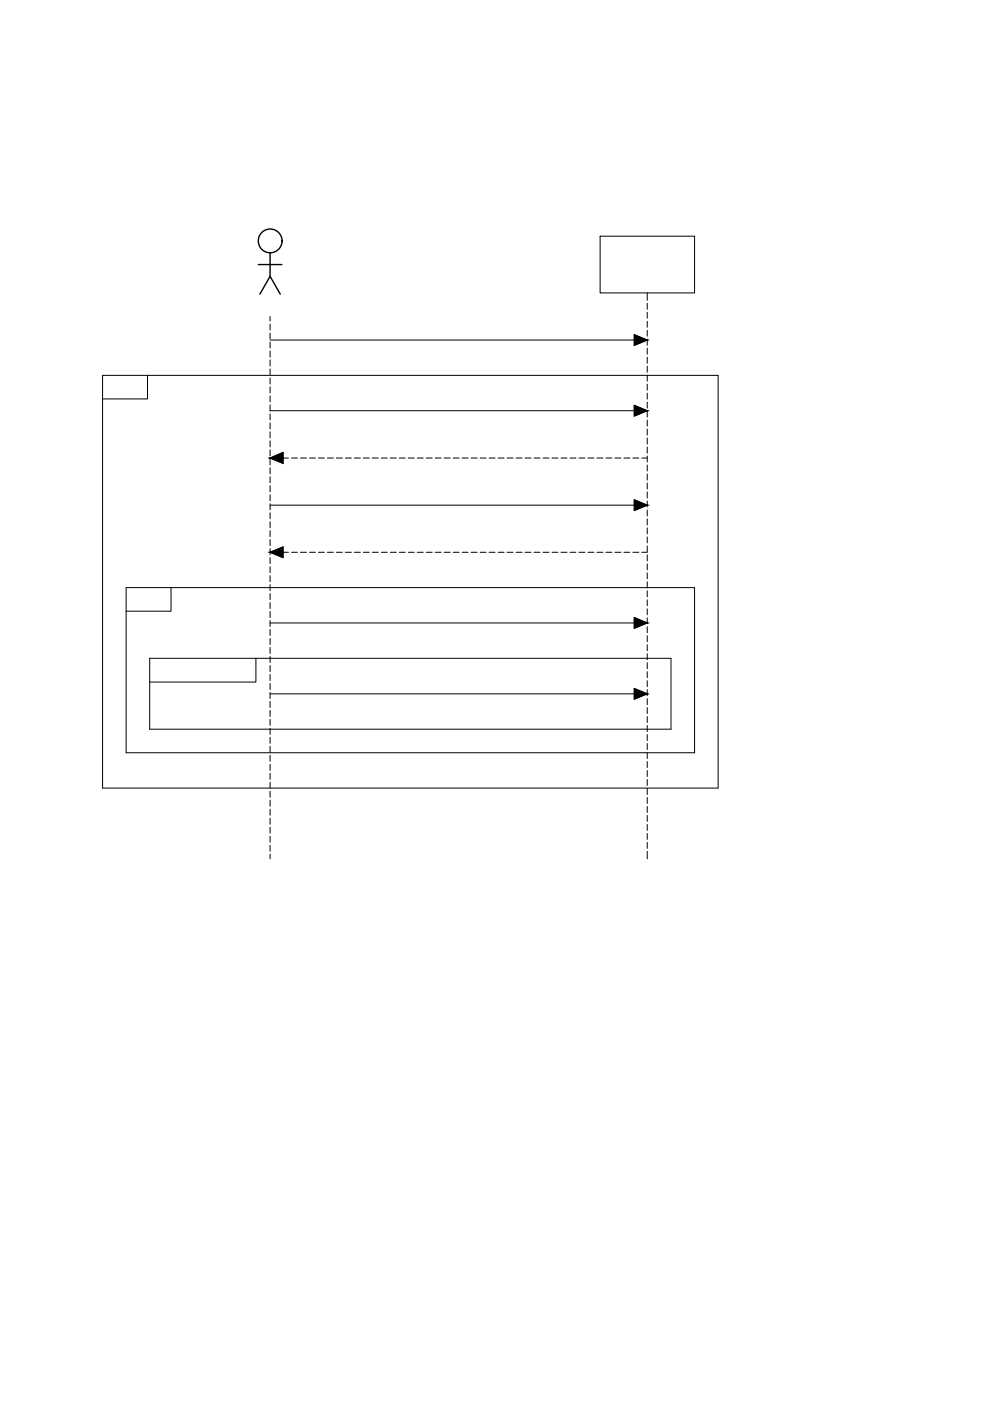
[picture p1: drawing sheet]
<svg xmlns="http://www.w3.org/2000/svg" width="210mm" height="297mm" viewBox="0 0 210 297" stroke-linecap="round" stroke-linejoin="round" font-family="sans-serif">
<g fill="none" stroke="#000" stroke-width=".3">
<path d="M54.8 56.1h5M57.3 53.6v5l2.1 3.8M57.3 58.6l-2.2 3.8"/>
<circle cx="57.3" cy="51.1" r="2.52"/>
</g>
<!-- layer: Fina -->
<g fill="none" stroke="#000" stroke-width=".21">
<path d="M127.2 50.1h20.1v12h-20.1zM21.7 79.6h130.6v87.5h-130.6zM31.3 79.6v5h-9.6M57.3 67.1v1M57.3 68.7v1.3M57.3 70.6v1.3M57.3 72.5v1.3M57.3 74.4v1.3M57.3 76.3v1.3M57.3 78.2v1.3M57.3 72.1h77.2M134.5 71l2.7 1.1-2.7 1.1z"/>
<path d="M137.2 62.1v1.6M137.2 64.3v1.3M137.2 66.2v1.3M137.2 68.1v1.3M137.2 70v1.3M137.2 71.9v1.3M137.2 73.8v1.3M137.2 75.7v1.3M137.2 77.6v1.3M137.2 79.5v1.3M57.3 97.1l2.7-1.2v2.4zM57.3 80.1v1.3"/>
<path d="M57.3 82v1.3M57.3 83.9v1.3M57.3 85.9v1.2M57.3 87.8v1.2M57.3 89.7v1.2M57.3 91.6v1.2M57.3 93.5v1.2M57.3 95.4v1.2M57.3 97.3v1.3M57.3 99.2v1.3M57.3 87.1h77.2M134.5 85.9l2.7 1.2-2.7 1.1z"/>
<path d="M137.2 81.4v1.3M137.2 83.4v1.2M137.2 85.3v1.2M137.2 87.2v1.2M137.2 89.1v1.2M137.2 91v1.2M137.2 92.9v1.2M137.2 94.8v1.3M137.2 96.7v1.3M137.2 98.6v1.3M57.3 117.1l2.7-1.1v2.2zM57.3 101.1v1.3"/>
<path d="M57.3 103v1.3M57.3 104.9v1.3M57.3 106.8v1.3M57.3 108.7v1.3M57.3 110.6v1.3M57.3 112.5v1.3M57.3 114.4v1.3M57.3 116.3v1.3M57.3 118.2v1.3M57.3 107.1h77.2M134.5 106l2.7 1.1-2.7 1.1zM137.2 100.5v1.3"/>
<path d="M137.2 102.4v1.3M137.2 104.3v1.3M137.2 106.2v1.3M137.2 108.1v1.3M137.2 110v1.3M137.2 111.9v1.3M137.2 113.8v1.3M137.2 115.7v1.3M137.2 117.6v1.3M137.2 119.5v1.3M26.7 124.6h120.6v35h-120.6zM31.7 139.6h110.6v15h-110.6z"/>
<path d="M36.3 124.6v5h-9.6M54.3 139.6v5h-22.6M57.3 120.1v1.3M57.3 122v1.3M57.3 124v1.2M57.3 125.9v1.2M57.3 127.8v1.2M57.3 129.7v1.2M57.3 131.6v1.2M57.3 133.5v1.2M57.3 135.4v1.3M57.3 137.3v1.3"/>
<path d="M57.3 139.2v1.3M57.3 132.1h77.2M134.5 130.9l2.7 1.2-2.7 1.1zM137.2 121.5v1.2M137.2 123.4v1.2M137.2 125.3v1.2M137.2 127.2v1.2M137.2 129.1v1.2M137.2 131v1.2M137.2 132.9v1.3M137.2 134.8v1.3M137.2 136.7v1.3"/>
<path d="M137.2 138.6v1.3M57.3 141.1v1.3M57.3 143v1.3M57.3 144.9v1.3M57.3 146.8v1.3M57.3 148.7v1.3M57.3 150.6v1.3M57.3 152.5v1.3M57.3 154.4v1.3M57.3 156.3v1.3M57.3 158.2v1.3M57.3 147.1h77.2"/>
<path d="M134.5 146l2.7 1.1-2.7 1.2zM137.2 140.5v1.3M137.2 142.4v1.3M137.2 144.3v1.3M137.2 146.2v1.3M137.2 148.1v1.3M137.2 150v1.3M137.2 151.9v1.3M137.2 153.8v1.3M137.2 155.7v1.3M137.2 157.6v1.3M137.2 159.6v1.2"/>
<path d="M57.3 160.1v1.3M57.3 162.1v1.2M57.3 164v1.2M57.3 165.9v1.2M57.3 167.8v1.2M57.3 169.7v1.2M57.3 171.6v1.2M57.3 173.5v1.3M57.3 175.4v1.3M57.3 177.3v1.3M57.3 179.2v1.3M137.2 161.5v1.2"/>
<path d="M137.2 163.4v1.2M137.2 165.3v1.2M137.2 167.2v1.2M137.2 169.1v1.2M137.2 171v1.3M137.2 172.9v1.3M137.2 174.8v1.3M137.2 176.7v1.3M137.2 178.6v1.3M57.3 181.1v1M137.2 180.5v1.6"/>
</g>
<g fill="#000" stroke="#000" stroke-width=".21">
<path d="M134.5 71l2.7 1.1h-2.7zM134.5 72.1v1.1l2.7-1.1z"/>
<path d="M57.3 97.1l2.7-1.2v1.2zM57.3 97.1l2.7 1.2v-1.2z"/>
<path d="M134.5 85.9l2.7 1.2h-2.7zM134.5 87.1v1.1l2.7-1.1z"/>
<path d="M57.3 117.1l2.7-1.1v1.1zM57.3 117.1l2.7 1.1v-1.1z"/>
<path d="M134.5 106l2.7 1.1h-2.7zM134.5 107.1v1.1l2.7-1.1z"/>
<path d="M134.5 130.9l2.7 1.2h-2.7zM134.5 132.1v1.1l2.7-1.1z"/>
<path d="M134.5 146l2.7 1.1h-2.7zM134.5 147.1v1.2l2.7-1.2z"/>
</g>
<!-- layer: Tracejado -->
<g fill="none" stroke="#000" stroke-width=".21">
<path d="M60 97.1h1.2M61.8 97.1h1.3M63.7 97.1h1.3M65.6 97.1h1.3M67.5 97.1h1.3M69.4 97.1h1.3M71.3 97.1h1.3M73.2 97.1h1.3M75.1 97.1h1.3M77 97.1h1.3M78.9 97.1h1.3M80.8 97.1h1.3"/>
<path d="M82.7 97.1h1.3M84.7 97.1h1.2M86.6 97.1h1.2M88.5 97.1h1.2M90.4 97.1h1.2M92.3 97.1h1.2M94.2 97.1h1.2M96.1 97.1h1.3M98 97.1h1.3M99.9 97.1h1.3M101.8 97.1h1.3M103.7 97.1h1.3"/>
<path d="M105.6 97.1h1.3M107.5 97.1h1.3M109.4 97.1h1.3M111.3 97.1h1.3M113.2 97.1h1.3M115.1 97.1h1.3M117 97.1h1.3M118.9 97.1h1.3M120.8 97.1h1.3M122.8 97.1h1.2M124.7 97.1h1.2M126.6 97.1h1.2"/>
<path d="M128.5 97.1h1.2M130.4 97.1h1.2M132.3 97.1h1.2M134.2 97.1h1.3M136.1 97.1h1.1M60 117.1h1.2M61.8 117.1h1.3M63.7 117.1h1.3M65.6 117.1h1.3M67.5 117.1h1.3M69.4 117.1h1.3M71.3 117.1h1.3"/>
<path d="M73.2 117.1h1.3M75.1 117.1h1.3M77 117.1h1.3M78.9 117.1h1.3M80.8 117.1h1.3M82.7 117.1h1.3M84.7 117.1h1.2M86.6 117.1h1.2M88.5 117.1h1.2M90.4 117.1h1.2M92.3 117.1h1.2M94.2 117.1h1.2"/>
<path d="M96.1 117.1h1.3M98 117.1h1.3M99.9 117.1h1.3M101.8 117.1h1.3M103.7 117.1h1.3M105.6 117.1h1.3M107.5 117.1h1.3M109.4 117.1h1.3M111.3 117.1h1.3M113.2 117.1h1.3M115.1 117.1h1.3M117 117.1h1.3"/>
<path d="M118.9 117.1h1.3M120.8 117.1h1.3M122.8 117.1h1.2M124.7 117.1h1.2M126.6 117.1h1.2M128.5 117.1h1.2M130.4 117.1h1.2M132.3 117.1h1.2M134.2 117.1h1.3M136.1 117.1h1.1"/>
</g>
</svg>
